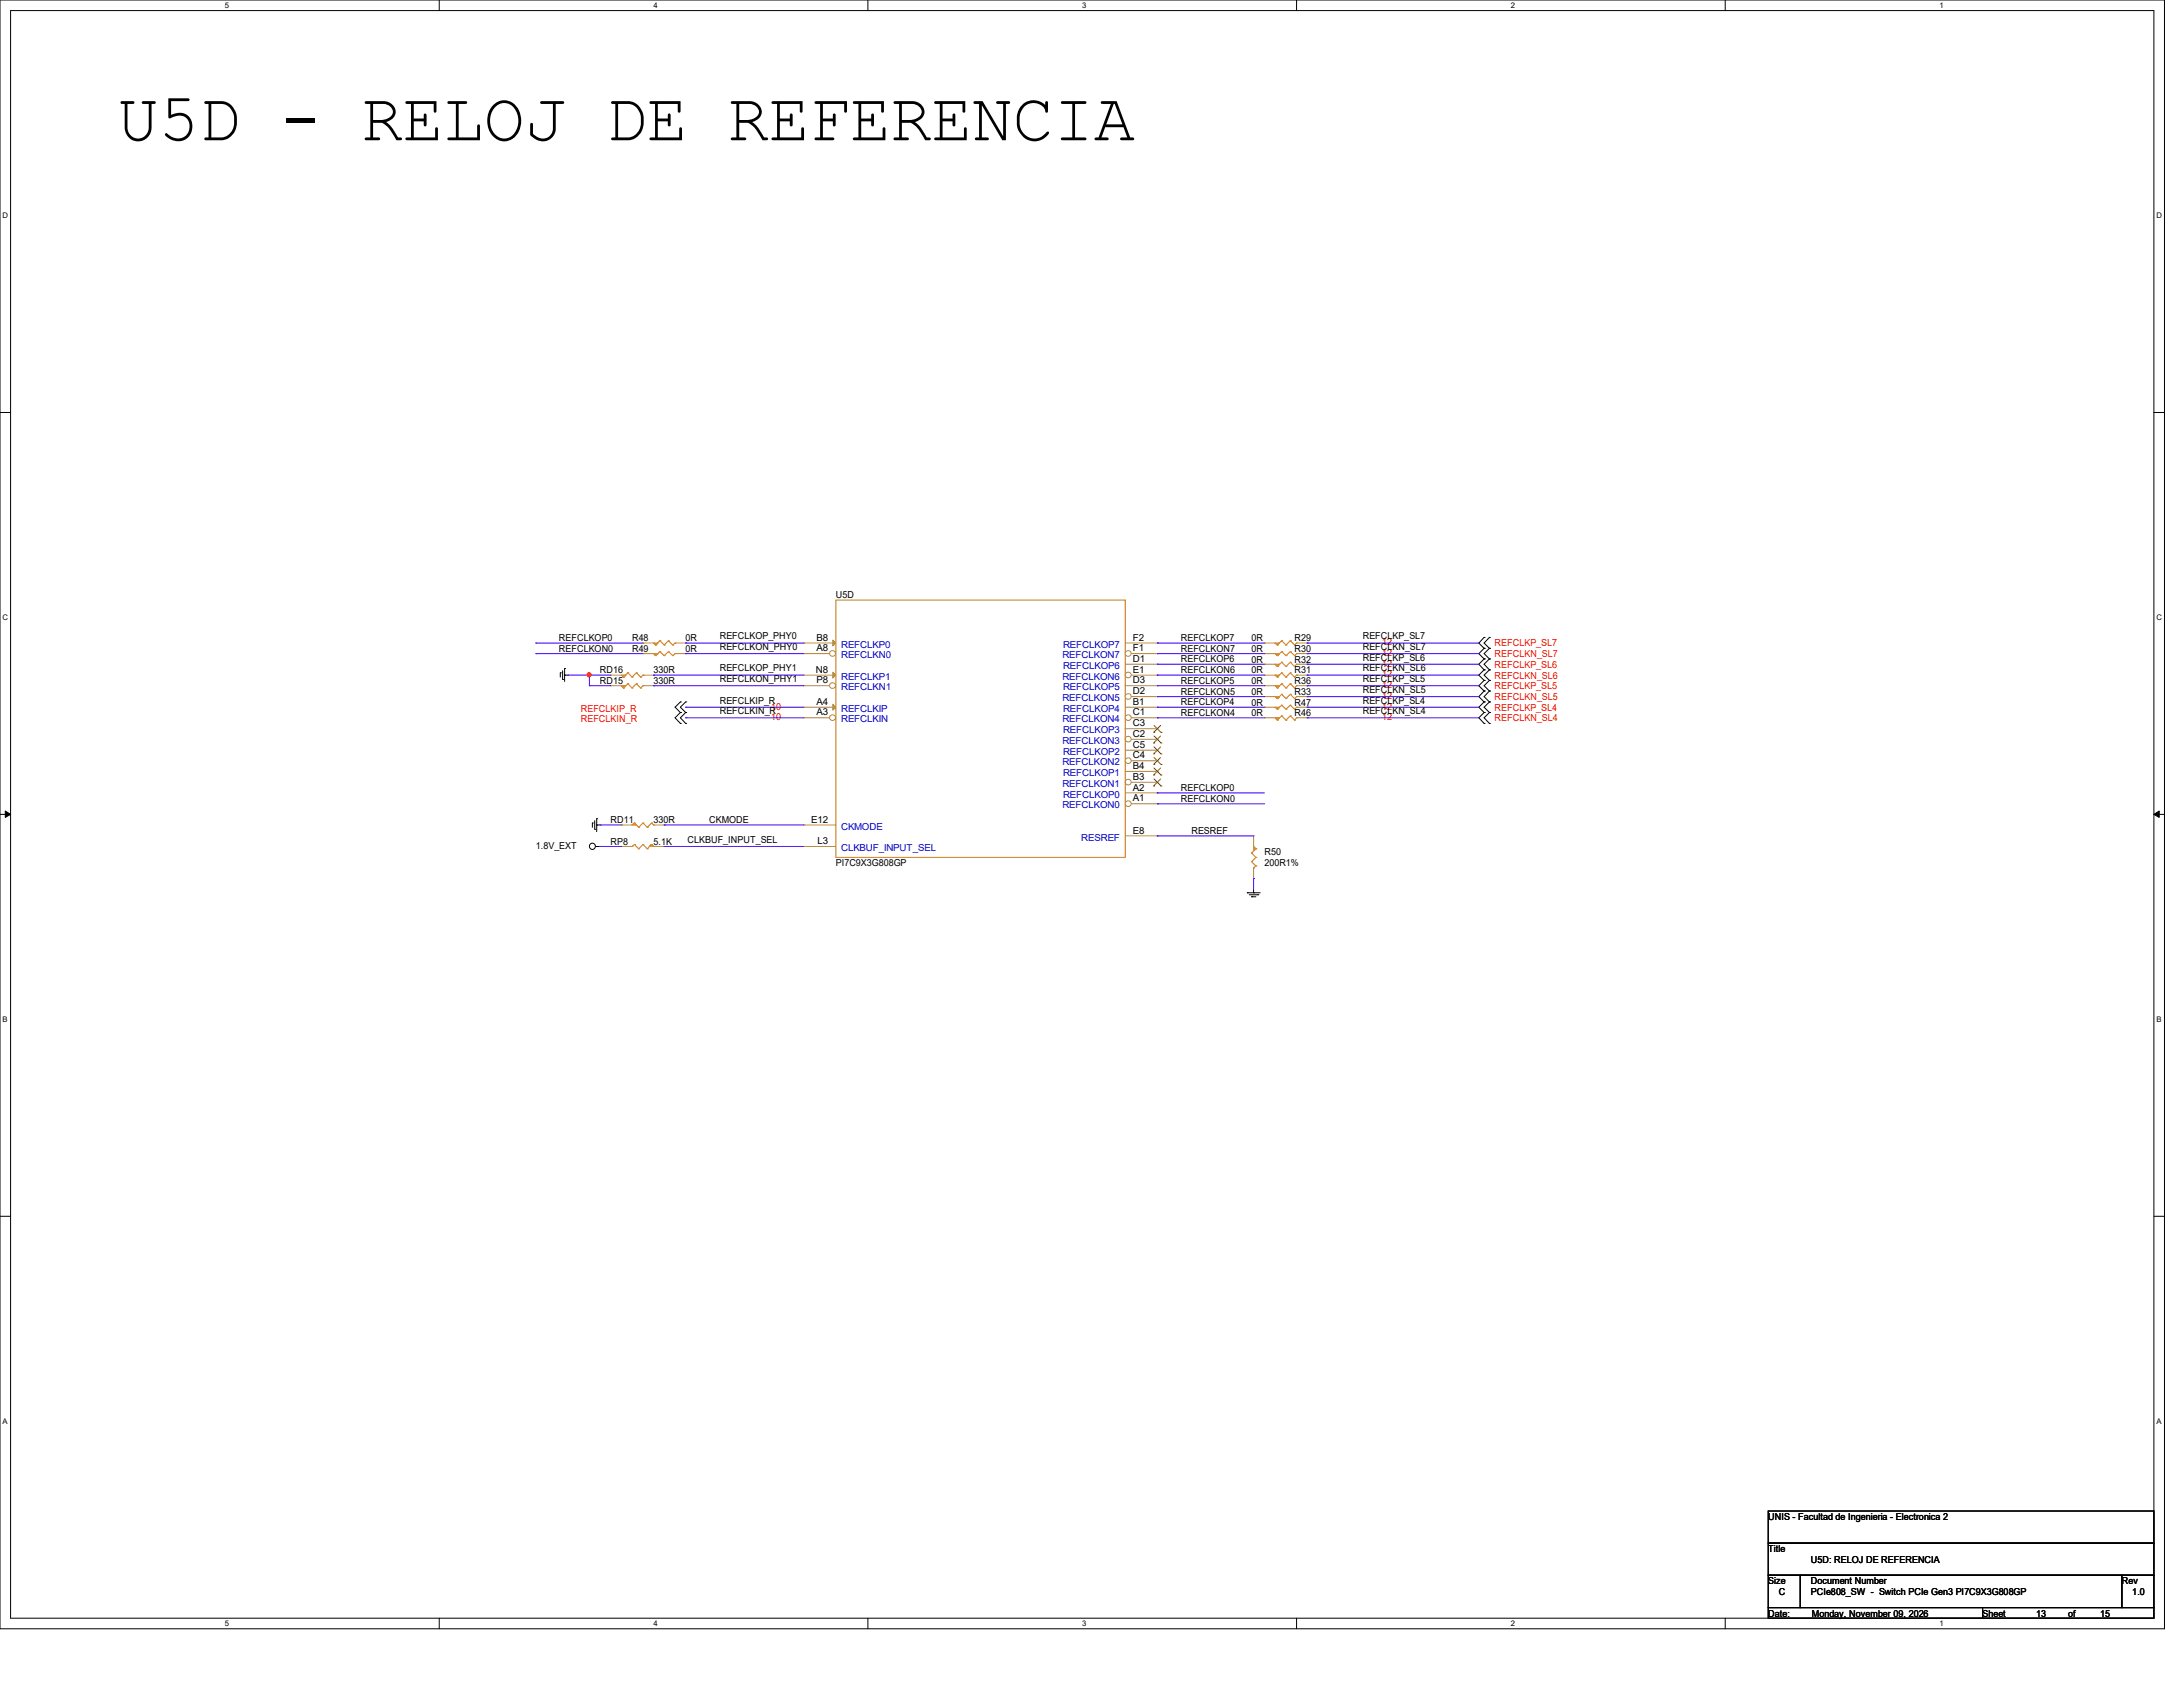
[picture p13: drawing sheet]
<svg xmlns="http://www.w3.org/2000/svg" width="279mm" height="216mm" viewBox="0 0 279 216" stroke-linecap="round" stroke-linejoin="round" font-family="sans-serif">
<defs><g id="words">
<text font-size="8.8" x="15.1" y="17.9">U5D - RELOJ DE REFERENCIA</text>
<g font-size="1.2">
<text x="107" y="76.6">U5D</text>
<text x="71.5" y="82">REFCLKOP0</text>
<text x="71.5" y="83.4">REFCLKON0</text>
<text x="80.9" y="83.4">R49</text>
<text x="80.9" y="82">R48</text>
<text x="87.8" y="83.4">0R</text>
<text x="87.8" y="82">0R</text>
<text x="92.1" y="81.8">REFCLKOP_PHY0</text>
<text x="92.1" y="83.2">REFCLKON_PHY0</text>
<text x="104.5" y="82">B8</text>
<text x="104.5" y="83.4">A8</text>
<text x="145" y="82">F2</text>
<text x="145" y="83.4">F1</text>
<text x="151.1" y="82">REFCLKOP7</text>
<text x="151.1" y="83.4">REFCLKON7</text>
<text x="160.2" y="82">0R</text>
<text x="160.2" y="83.4">0R</text>
<text x="165.7" y="82">R29</text>
<text x="165.7" y="83.4">R30</text>
<text x="174.4" y="81.8">REFCLKP_SL7</text>
<text x="174.4" y="83.2">REFCLKN_SL7</text>
<text x="76.8" y="87.5">RD15</text>
<text x="76.8" y="86.1">RD16</text>
<text x="83.6" y="87.5">330R</text>
<text x="83.6" y="86.1">330R</text>
<text x="92.1" y="85.9">REFCLKOP_PHY1</text>
<text x="92.1" y="87.3">REFCLKON_PHY1</text>
<text x="104.4" y="86.1">N8</text>
<text x="104.5" y="87.5">P8</text>
<text x="145" y="84.7">D1</text>
<text x="145" y="86.1">E1</text>
<text x="145" y="87.5">D3</text>
<text x="145" y="88.9">D2</text>
<text x="151.1" y="84.8">REFCLKOP6</text>
<text x="151.1" y="86.1">REFCLKON6</text>
<text x="151.1" y="87.5">REFCLKOP5</text>
<text x="151.1" y="88.9">REFCLKON5</text>
<text x="160.2" y="84.8">0R</text>
<text x="160.2" y="87.5">0R</text>
<text x="160.2" y="86.1">0R</text>
<text x="160.2" y="88.9">0R</text>
<text x="165.7" y="84.8">R32</text>
<text x="165.7" y="87.5">R36</text>
<text x="165.7" y="86.1">R31</text>
<text x="165.7" y="88.9">R33</text>
<text x="174.4" y="84.5">REFCLKP_SL6</text>
<text x="174.4" y="85.9">REFCLKN_SL6</text>
<text x="174.4" y="87.3">REFCLKP_SL5</text>
<text x="174.4" y="88.7">REFCLKN_SL5</text>
<text x="92.1" y="90">REFCLKIP_R</text>
<text x="92.1" y="91.4">REFCLKIN_R</text>
<text x="104.5" y="90.2">A4</text>
<text x="104.5" y="91.6">A3</text>
<text x="145" y="90.2">B1</text>
<text x="145" y="91.6">C1</text>
<text x="145" y="93">C3</text>
<text x="145" y="94.3">C2</text>
<text x="145" y="95.7">C5</text>
<text x="151.1" y="90.3">REFCLKOP4</text>
<text x="151.1" y="91.6">REFCLKON4</text>
<text x="160.2" y="90.3">0R</text>
<text x="160.2" y="91.7">0R</text>
<text x="165.7" y="90.3">R47</text>
<text x="165.7" y="91.7">R46</text>
<text x="174.4" y="90">REFCLKP_SL4</text>
<text x="174.4" y="91.4">REFCLKN_SL4</text>
<text x="145" y="97.1">C4</text>
<text x="145" y="98.4">B4</text>
<text x="145" y="99.8">B3</text>
<text x="145" y="101.2">A2</text>
<text x="151.1" y="101.2">REFCLKOP0</text>
<text x="78.1" y="105.4">RD11</text>
<text x="83.6" y="105.4">330R</text>
<text x="88" y="107.9">CLKBUF_INPUT_SEL</text>
<text x="90.8" y="105.3">CKMODE</text>
<text x="103.8" y="105.3">E12</text>
<text x="145" y="102.6">A1</text>
<text x="145" y="106.7">E8</text>
<text x="151.1" y="102.6">REFCLKON0</text>
<text x="152.5" y="106.7">RESREF</text>
<text x="68.6" y="108.7">1.8V_EXT</text>
<text x="78.1" y="108.1">RP8</text>
<text x="83.6" y="108.1">5.1K</text>
<text x="104.6" y="108">L3</text>
<text x="107" y="110.9">PI7C9X3G808GP</text>
<text x="161.8" y="109.5">R50</text>
<text x="161.8" y="110.9">200R1%</text>
<text x="226.3" y="194.5">UNIS - Facultad de Ingenieria - Electronica 2</text>
<text x="226.3" y="198.6">Title</text>
<text x="226.3" y="202.7">Size</text>
<text x="231.8" y="200">U5D: RELOJ DE REFERENCIA</text>
<text x="231.8" y="202.7">Document Number</text>
<text x="271.6" y="202.7">Rev</text>
<text x="226.3" y="206.9">Date:</text>
<text x="227.7" y="204.1">C</text>
<text x="231.8" y="204.1">PCIe808_SW - Switch PCIe Gen3 PI7C9X3G808GP</text>
<text x="231.9" y="206.9">Monday, November 09, 2026</text>
<text x="253.7" y="206.9">Sheet</text>
<text x="260.6" y="206.9">13</text>
<text x="264.7" y="206.9">of</text>
<text x="268.8" y="206.9">15</text>
<text x="272.9" y="204.1">1.0</text>
</g>
<g font-size="1.2" fill="#00c">
<text x="107.6" y="82.9">REFCLKP0</text>
<text x="136.1" y="82.9">REFCLKOP7</text>
<text x="107.6" y="84.2">REFCLKN0</text>
<text x="107.6" y="87">REFCLKP1</text>
<text x="107.6" y="88.3">REFCLKN1</text>
<text x="136" y="84.2">REFCLKON7</text>
<text x="136" y="87">REFCLKON6</text>
<text x="136" y="89.7">REFCLKON5</text>
<text x="136.1" y="85.6">REFCLKOP6</text>
<text x="136.1" y="88.3">REFCLKOP5</text>
<text x="107.6" y="91.1">REFCLKIP</text>
<text x="107.6" y="92.5">REFCLKIN</text>
<text x="136" y="92.5">REFCLKON4</text>
<text x="136" y="95.2">REFCLKON3</text>
<text x="136.1" y="91.1">REFCLKOP4</text>
<text x="136.1" y="93.9">REFCLKOP3</text>
<text x="136" y="98">REFCLKON2</text>
<text x="136" y="100.7">REFCLKON1</text>
<text x="136.1" y="96.6">REFCLKOP2</text>
<text x="136.1" y="99.3">REFCLKOP1</text>
<text x="107.6" y="106.2">CKMODE</text>
<text x="136" y="103.5">REFCLKON0</text>
<text x="136.1" y="102.1">REFCLKOP0</text>
<text x="138.4" y="107.6">RESREF</text>
<text x="107.6" y="108.9">CLKBUF_INPUT_SEL</text>
</g>
<g font-size="1.2" fill="#f00">
<text x="176.9" y="82.6">12</text>
<text x="176.9" y="84">12</text>
<text x="191.3" y="82.7">REFCLKP_SL7</text>
<text x="176.9" y="85.3">12</text>
<text x="176.9" y="86.7">12</text>
<text x="176.9" y="88.1">12</text>
<text x="176.9" y="89.4">12</text>
<text x="191.3" y="84.1">REFCLKN_SL7</text>
<text x="191.3" y="85.5">REFCLKP_SL6</text>
<text x="191.3" y="86.9">REFCLKN_SL6</text>
<text x="191.3" y="88.2">REFCLKP_SL5</text>
<text x="191.3" y="89.6">REFCLKN_SL5</text>
<text x="74.3" y="91.1">REFCLKIP_R</text>
<text x="74.3" y="92.5">REFCLKIN_R</text>
<text x="98.7" y="90.8">10</text>
<text x="98.7" y="92.2">10</text>
<text x="176.9" y="90.8">12</text>
<text x="176.9" y="92.2">12</text>
<text x="191.3" y="91">REFCLKP_SL4</text>
<text x="191.3" y="92.3">REFCLKN_SL4</text>
</g>
<g font-size="1">
<text x="28.8" y="1">5</text>
<text x="83.7" y="1">4</text>
<text x="138.5" y="1">3</text>
<text x="193.4" y="1">2</text>
<text x="248.2" y="1">1</text>
<text x=".3" y="27.9">D</text>
<text x="276" y="27.9">D</text>
<text x=".3" y="79.4">C</text>
<text x="276" y="79.4">C</text>
<text x=".3" y="130.8">B</text>
<text x="276" y="130.8">B</text>
<text x=".3" y="182.2">A</text>
<text x="276" y="182.2">A</text>
<text x="28.8" y="208.1">5</text>
<text x="83.7" y="208.1">4</text>
<text x="138.5" y="208.1">3</text>
<text x="193.4" y="208.1">2</text>
<text x="248.2" y="208.1">1</text>
</g>
</g></defs>
<path d="M0 0h277v208.4h-277zM1.4 1.4h274.3v205.7h-274.3z" fill="none" stroke="#000" stroke-width=".13"/>
<g fill="#fff">
<path d="M28.8 .1h.5v1.1h-.5z"/>
<path d="M28.8 207.2h.5v1.1h-.5z"/>
</g>
<path d="M56.2 0v1.4M56.2 207.1v1.3" fill="none" stroke="#000" stroke-width=".13"/>
<g fill="#fff">
<path d="M83.7 .1h.5v1.1h-.5z"/>
<path d="M83.7 207.2h.5v1.1h-.5z"/>
</g>
<path d="M111.1 0v1.4M111.1 207.1v1.3" fill="none" stroke="#000" stroke-width=".13"/>
<g fill="#fff">
<path d="M138.5 .1h.6v1.1h-.6z"/>
<path d="M138.5 207.2h.6v1.1h-.6z"/>
</g>
<path d="M165.9 0v1.4M165.9 207.1v1.3" fill="none" stroke="#000" stroke-width=".13"/>
<g fill="#fff">
<path d="M193.4 .1h.5v1.1h-.5z"/>
<path d="M193.4 207.2h.5v1.1h-.5z"/>
</g>
<path d="M220.8 0v1.4M220.8 207.1v1.3" fill="none" stroke="#000" stroke-width=".13"/>
<g fill="#fff">
<path d="M248.2 .1h.6v1.1h-.6z"/>
<path d="M248.2 207.2h.6v1.1h-.6z"/>
<path d="M.3 27.1h.8v1.1h-.8z"/>
<path d="M276 27.1h.7v1.1h-.7z"/>
<path d="M.3 78.5h.8v1.1h-.8z"/>
<path d="M276 78.5h.7v1.1h-.7z"/>
</g>
<path d="M0 52.8h1.4M275.7 52.8h1.3" fill="none" stroke="#000" stroke-width=".13"/>
<g fill="#fff">
<path d="M.3 129.9h.7v1.1h-.7z"/>
<path d="M276 129.9h.6v1.1h-.6z"/>
</g>
<path d="M0 104.2h1.4M275.7 104.2h1.3" fill="none" stroke="#000" stroke-width=".13"/>
<path d="M.7 103.8l.7 .4-.7 .4zM275.7 104.2l.7-.4v.8z" fill="#000" stroke="#000" stroke-width=".13"/>
<g fill="#fff">
<path d="M.3 181.4h.7v1.1h-.7z"/>
<path d="M276 181.4h.6v1.1h-.6z"/>
</g>
<g fill="none" stroke="#000" stroke-width=".13">
<path d="M71.7 86.1h.1M71.7 86.1v.6M72 87h.1M72 85.9v1.1M72.3 86.4h.1M72.3 85.6h.1M72.3 86.4h.4M72.3 85.6v1.6M87.1 89.8h.1M87.1 91.2h.1M87.1 92.6h.1M87.1 89.8l-.7 .7 .7 .7"/>
<path d="M87.1 91.2l-.7 .7 .7 .7M87.8 89.8h.1M87.8 91.2h.1M87.8 92.6h.1M87.8 89.8l-.7 .7 .7 .7M87.8 91.2l-.7 .7 .7 .7M189.9 81.6h.1M189.9 83h.1M189.9 84.3h.1M189.9 85.7h.1M189.9 87.1h.1M189.9 88.4h.1"/>
<path d="M189.9 89.8h.1M189.9 91.2h.1M189.9 92.6h.1M189.9 81.6l-.6 .7 .6 .7M189.9 83l-.6 .7 .6 .6M189.9 84.3l-.6 .7 .6 .7M189.9 85.7l-.6 .7 .6 .7M189.9 87.1l-.6 .7 .6 .6M189.9 88.4l-.6 .8 .6 .6M189.9 89.8l-.6 .7 .6 .7M189.9 91.2l-.6 .7 .6 .7M190.6 83h.1"/>
<path d="M190.6 81.6h.1M190.6 84.3h.1M190.6 85.7h.1M190.6 87.1h.1M190.6 88.4h.1M190.6 89.8h.1M190.6 91.2h.1M190.6 92.6h.1M190.6 81.6l-.7 .7 .7 .7M190.6 83l-.7 .7 .7 .6M190.6 84.3l-.7 .7 .7 .7M190.6 85.7l-.7 .7 .7 .7"/>
<path d="M190.6 87.1l-.7 .7 .7 .6M190.6 88.4l-.7 .8 .7 .6M190.6 89.8l-.7 .7 .7 .7M190.6 91.2l-.7 .7 .7 .7M75.8 105.3h.1M75.8 105.3v.6M76.1 106.1h.1M76.1 105v1.1M76.2 108.3h.6M76.4 105.6h.1M76.4 104.8h.1M76.4 105.6h.4"/>
<path d="M76.4 104.8v1.6M76.8 108.3h.1M159.6 114.3h.1M159.6 114.3h1.7M159.9 114.5h1.1M160.2 114.8h.1M160.2 114.8h.5M160.4 114.3h.1M160.4 113.8v.5M161 114.5h.1M0 155.7h1.4M275.7 155.7h1.3"/>
<path d="M226.3 193.4h49.4v4.1h-49.4zM226.3 197.5h49.4v4.1h-49.4zM226.3 201.6h4.1v4.1h-4.1zM226.3 205.7h27.4v1.4h-27.4zM230.4 201.6h41.2v4.1h-41.2zM253.7 205.7h22v1.4h-22zM271.6 201.6h4.1v4.1h-4.1z"/>
<circle cx="75.8" cy="108.3" r=".39"/>
</g>
<g fill="none" stroke="#cc8006" stroke-width=".13">
<path d="M107 76.8h37v32.9h-37zM79.5 87.8l.3 .3M79.5 86.4l.3 .3M79.8 88.1h.1M79.8 86.7h.1M80.3 87.5h.1M80.3 86.1h.1M80.3 87.5l-.5 .6M80.3 87.5l.6 .6M80.3 86.1l-.5 .6M80.3 86.1l.6 .6M80.9 88.1h.1"/>
<path d="M80.9 86.7h.1M81.4 87.5h.1M81.4 86.1h.1M81.4 87.5l-.5 .6M81.4 87.5l.6 .6M81.4 86.1l-.5 .6M81.4 86.1l.6 .6M82 88.1h.1M82 86.7h.1M82.3 87.8h.1M82.3 86.4h.1M82.3 87.8l-.3 .3"/>
<path d="M82.3 86.4l-.3 .3M83.7 83.7l.2 .2M83.9 83.9h.1M84.5 83.4h.1M84.5 83.4l-.6 .5M84.5 83.4l.5 .5M85 83.9h.1M85.6 83.4h.1M85.6 83.4l-.6 .5M85.6 83.4l.5 .5M86.1 83.9h.1M86.4 83.7h.1"/>
<path d="M86.4 83.7l-.3 .2M163.2 82.3l.3 .2M163.2 85l.3 .3M163.2 90.5l.3 .3M163.2 87.8l.3 .3M163.2 83.7l.3 .2M163.2 86.4l.3 .3M163.5 82.5h.1M163.5 85.3h.1M163.5 90.8h.1M163.5 88.1h.1M163.5 83.9h.1"/>
<path d="M163.5 86.7h.1M164 82h.1M164 84.8h.1M164 90.3h.1M164 87.5h.1M164 83.4h.1M164 86.1h.1M164 82l-.5 .5M164 82l.6 .5M164 84.8l-.5 .5M164 84.8l.6 .5M164 90.3l-.5 .5"/>
<path d="M164 90.3l.6 .5M164 87.5l-.5 .6M164 87.5l.6 .6M164 83.4l-.5 .5M164 83.4l.6 .5M164 86.1l-.5 .6M164 86.1l.6 .6M164.6 82.5h.1M164.6 85.3h.1M164.6 90.8h.1M164.6 88.1h.1M164.6 83.9h.1"/>
<path d="M164.6 86.7h.1M165.1 82h.1M165.1 84.8h.1M165.1 90.3h.1M165.1 87.5h.1M165.1 83.4h.1M165.1 86.1h.1M165.1 82l-.5 .5M165.1 82l.6 .5M165.1 84.8l-.5 .5M165.1 84.8l.6 .5M165.1 90.3l-.5 .5"/>
<path d="M165.1 90.3l.6 .5M165.1 87.5l-.5 .6M165.1 87.5l.6 .6M165.1 83.4l-.5 .5M165.1 83.4l.6 .5M165.1 86.1l-.5 .6M165.1 86.1l.6 .6M165.7 82.5h.1M165.7 85.3h.1M165.7 90.8h.1M165.7 88.1h.1M165.7 83.9h.1"/>
<path d="M165.7 86.7h.1M165.9 82.3h.1M165.9 85h.1M165.9 90.5h.1M165.9 87.8h.1M165.9 83.7h.1M165.9 86.4h.1M165.9 82.3l-.2 .2M165.9 85l-.2 .3M165.9 90.5l-.2 .3M165.9 87.8l-.2 .3M165.9 83.7l-.2 .2"/>
<path d="M165.9 86.4l-.2 .3M80.9 108.3h.1M81.2 108.1h.1M81.2 108.1l.5 .5M81.2 108.1l-.3 .2M81.7 108.6h.1M82.3 108.1h.1M82.3 108.1l.5 .5M82.3 108.1l-.6 .5M82.8 108.6h.1M83.4 108.1h.1M83.4 108.1l.3 .2"/>
<path d="M83.4 108.1l-.6 .5M160.2 109.2h.1M160.2 110.3h.1M160.2 109.2l.5 .5M160.2 110.3l.5 .5M160.4 111.1h.1M160.4 108.3l.3 .3M160.7 108.6h.1M160.7 109.7h.1M160.7 110.8h.1M160.7 108.6l-.5 .6M160.7 109.7l-.5 .6"/>
<path d="M160.7 110.8l-.3 .3"/>
</g>
<g fill="#cc8006" stroke="#cc8006" stroke-width=".13">
<path d="M163.2 82.3h.5l-.2 .2 .2-.2-.2 .2z" fill-rule="evenodd"/>
<path d="M163.2 85h.5l-.2 .3 .2-.3-.2 .3z" fill-rule="evenodd"/>
<path d="M79.5 87.8h.6l-.3 .3 .3-.3-.3 .3z" fill-rule="evenodd"/>
<path d="M83.1 108.3l.3-.2 .3 .2h-.6l.3-.2z" fill-rule="evenodd"/>
<path d="M83.7 83.7h.5l-.3 .2 .3-.2-.3 .2z" fill-rule="evenodd"/>
<path d="M163.2 90.5h.5l-.2 .3 .2-.3-.2 .3z" fill-rule="evenodd"/>
<path d="M163.2 87.8h.5l-.2 .3 .2-.3-.2 .3z" fill-rule="evenodd"/>
<path d="M160.4 108.3l.3 .3-.3 .3 .3-.3-.3 .3z" fill-rule="evenodd"/>
<path d="M79.5 86.4h.6l-.3 .3 .3-.3-.3 .3z" fill-rule="evenodd"/>
<path d="M163.2 83.7h.5l-.2 .2 .2-.2-.2 .2z" fill-rule="evenodd"/>
<path d="M163.2 86.4h.5l-.2 .3 .2-.3-.2 .3z" fill-rule="evenodd"/>
</g>
<g fill="none" stroke="#a84" stroke-width=".13">
<path d="M78.1 87.8h.1M78.1 86.4h.1M78.1 87.8h1.4M78.1 86.4h1.4M82.3 83.7h.1M82.3 87.8h1.4M82.3 83.7h1.4M82.3 86.4h1.4M83.7 87.8h.1M83.7 86.4h.1M86.4 83.7h1.4M87.8 83.7h.1"/>
<path d="M144 82.3h4.1M148.1 82.3h.1M161.8 82.3h.1M161.8 85h.1M161.8 90.5h.1M161.8 87.8h.1M161.8 83.7h.1M161.8 86.4h.1M161.8 82.3h1.4M161.8 85h1.4M161.8 87.8h1.4M161.8 83.7h1.4"/>
<path d="M161.8 90.5h1.4M161.8 86.4h1.4M165.9 82.3h1.4M165.9 85h1.4M165.9 87.8h1.4M165.9 83.7h1.4M165.9 90.5h1.4M165.9 86.4h1.4M167.3 82.3h.1M167.3 85h.1M167.3 90.5h.1M167.3 87.8h.1"/>
<path d="M167.3 83.7h.1M167.3 86.4h.1M79.5 108.3h.1M79.5 108.3h1.4M83.7 108.3h1.3M85 108.3h.1M160.4 107h.1M160.4 112.4h.1M160.4 107v1.3M160.4 111.1v1.3"/>
</g>
<circle cx="144.4" cy="83.6" r=".37" fill="#fff" stroke="#a84" stroke-width=".13"/>
<path d="M144 85h4.1M144.8 83.7h3.3M148.1 83.7h.1M148.1 85h.1" fill="none" stroke="#a84" stroke-width=".13"/>
<circle cx="144.4" cy="86.4" r=".37" fill="#fff" stroke="#a84" stroke-width=".13"/>
<path d="M144 87.8h4.1M144.8 86.4h3.3M148.1 86.4h.1M148.1 87.8h.1" fill="none" stroke="#a84" stroke-width=".13"/>
<circle cx="144.4" cy="89.1" r=".37" fill="#fff" stroke="#a84" stroke-width=".13"/>
<path d="M144 90.5h4.1M144.8 89.2h3.3M148.1 89.2h.1M148.1 90.5h.1" fill="none" stroke="#a84" stroke-width=".13"/>
<circle cx="144.4" cy="91.8" r=".37" fill="#fff" stroke="#a84" stroke-width=".13"/>
<path d="M144 93.3h4.1M144.8 91.9h3.3M148.1 91.9h.1M148.1 93.3h.1" fill="none" stroke="#a84" stroke-width=".13"/>
<path d="M147.7 93.7h.1M147.7 92.8l.9 .9M148.5 92.8l-.8 .9M148.6 93.7h.1" fill="none" stroke="#804000" stroke-width=".13"/>
<circle cx="144.4" cy="94.6" r=".37" fill="#fff" stroke="#a84" stroke-width=".13"/>
<path d="M144 96h4.1M144.8 94.6h3.3M148.1 94.6h.1M148.1 96h.1" fill="none" stroke="#a84" stroke-width=".13"/>
<path d="M147.7 95.1h.1M147.7 96.5h.1M147.7 94.2l.9 .9M147.7 95.6l.9 .9M148.5 94.2l-.8 .9M148.5 95.6l-.8 .9M148.6 95.1h.1M148.6 96.5h.1" fill="none" stroke="#804000" stroke-width=".13"/>
<circle cx="144.4" cy="97.3" r=".37" fill="#fff" stroke="#a84" stroke-width=".13"/>
<path d="M144 98.7h4.1M144.8 97.4h3.3M148.1 97.4h.1M148.1 98.7h.1" fill="none" stroke="#a84" stroke-width=".13"/>
<path d="M147.7 97.8h.1M147.7 99.2h.1M147.7 96.9l.9 .9M147.7 98.3l.9 .9M148.5 96.9l-.8 .9M148.5 98.3l-.8 .9M148.6 97.8h.1M148.6 99.2h.1" fill="none" stroke="#804000" stroke-width=".13"/>
<circle cx="144.4" cy="100.1" r=".37" fill="#fff" stroke="#a84" stroke-width=".13"/>
<path d="M144 101.5h4.1M144.8 100.1h3.3M148.1 100.1h.1M148.1 101.5h.1" fill="none" stroke="#a84" stroke-width=".13"/>
<path d="M147.7 99.7l.9 .9M148.5 99.7l-.8 .9M147.7 100.6h.1M148.6 100.6h.1" fill="none" stroke="#804000" stroke-width=".13"/>
<circle cx="144.4" cy="102.8" r=".37" fill="#fff" stroke="#a84" stroke-width=".13"/>
<path d="M102.9 82.3h.1M102.9 82.3h4.1M144.8 102.9h3.3M148.1 102.9h.1" fill="none" stroke="#a84" stroke-width=".13"/>
<path d="M106.6 81.9l.4 .4-.4 .4z" fill="#a84" stroke="#a84" stroke-width=".13"/>
<circle cx="106.6" cy="83.6" r=".37" fill="#fff" stroke="#a84" stroke-width=".13"/>
<path d="M102.9 83.7h.1M102.9 86.4h.1M102.9 83.7h3.3M102.9 86.4h4.1" fill="none" stroke="#a84" stroke-width=".13"/>
<path d="M106.6 86l.4 .4-.4 .4z" fill="#a84" stroke="#a84" stroke-width=".13"/>
<circle cx="106.6" cy="87.7" r=".37" fill="#fff" stroke="#a84" stroke-width=".13"/>
<path d="M102.9 87.8h.1M102.9 90.5h.1M102.9 87.8h3.3M102.9 90.5h4.1M144 107h4.1M148.1 107h.1" fill="none" stroke="#a84" stroke-width=".13"/>
<path d="M106.6 90.1l.4 .4-.4 .4z" fill="#a84" stroke="#a84" stroke-width=".13"/>
<circle cx="106.6" cy="91.8" r=".37" fill="#fff" stroke="#a84" stroke-width=".13"/>
<g fill="none" stroke="#a84" stroke-width=".13">
<path d="M82.3 82.3h.1M82.3 82.3h1.4M86.4 82.3h1.4M87.8 82.3h.1M102.9 91.9h.1M102.9 91.9h3.3M161.8 89.2h.1M161.8 91.9h.1M161.8 91.9h1.4M161.8 89.2h1.4M165.9 91.9h1.4M165.9 89.2h1.4"/>
<path d="M167.3 89.2h.1M167.3 91.9h.1M79.5 105.6h.1M79.5 105.6h1.4M83.7 105.6h1.3M85 105.6h.1M102.9 108.3h.1M102.9 105.6h.1M102.9 108.3h4.1M102.9 105.6h4.1"/>
</g>
<g fill="none" stroke="#cc8006" stroke-width=".13">
<path d="M83.7 82.3l.2 .2M83.9 82.5h.1M84.5 82h.1M84.5 82l-.6 .5M84.5 82l.5 .5M85 82.5h.1M85.6 82h.1M85.6 82l-.6 .5M85.6 82l.5 .5M86.1 82.5h.1M86.4 82.3h.1M86.4 82.3l-.3 .2"/>
<path d="M163.2 89.2l.3 .2M163.2 91.9l.3 .3M163.5 89.4h.1M163.5 92.2h.1M164 88.9h.1M164 91.6h.1M164 88.9l-.5 .5M164 88.9l.6 .5M164 91.6l-.5 .6M164 91.6l.6 .6M164.6 89.4h.1M164.6 92.2h.1"/>
<path d="M165.1 88.9h.1M165.1 91.6h.1M165.1 88.9l-.5 .5M165.1 88.9l.6 .5M165.1 91.6l-.5 .6M165.1 91.6l.6 .6M165.7 89.4h.1M165.7 92.2h.1M165.9 89.2h.1M165.9 91.9h.1M165.9 89.2l-.2 .2M165.9 91.9l-.2 .3"/>
<path d="M81.2 105.3h.1M81.2 105.3l-.3 .3M81.2 105.3l.5 .6M81.7 105.9h.1M82.3 105.3h.1M82.3 105.3l-.6 .6M82.3 105.3l.5 .6M82.8 105.9h.1M83.4 105.3h.1M83.4 105.3l-.6 .6M83.4 105.3l.3 .3M83.7 105.6h.1"/>
</g>
<g fill="#cc8006" stroke="#cc8006" stroke-width=".13">
<path d="M80.9 105.6l.3-.3 .2 .3-.2-.3 .2 .3z" fill-rule="evenodd"/>
<path d="M83.7 82.3h.5l-.3 .2 .3-.2-.3 .2z" fill-rule="evenodd"/>
<path d="M163.2 89.2h.5l-.2 .2 .2-.2-.2 .2z" fill-rule="evenodd"/>
<path d="M163.2 91.9h.5l-.2 .3 .2-.3-.2 .3z" fill-rule="evenodd"/>
</g>
<g fill="none" stroke="#4200ff" stroke-width=".13">
<path d="M68.6 82.3h.1M68.6 83.7h.1M68.6 82.3h13.7M68.6 83.7h13.7M72.7 86.4h.1M72.7 86.4h5.4M75.4 86.4h.1M75.4 87.8h.1M75.4 86.4v1.4M75.4 87.8h2.7M83.7 86.4h.1M83.7 87.8h.1"/>
<path d="M83.7 86.4h19.2M83.7 87.8h19.2M87.8 82.3h.1M87.8 83.7h.1M87.8 90.5h.1M87.8 91.9h.1M87.8 82.3h15.1M87.8 83.7h15.1M87.8 90.5h15.1M87.8 91.9h15.1M148.1 82.3h.1M148.1 83.7h.1"/>
<path d="M148.1 85h.1M148.1 86.4h.1M148.1 87.8h.1M148.1 89.2h.1M148.1 90.5h.1M148.1 91.9h.1M148.1 82.3h13.7M148.1 83.7h13.7M148.1 85h13.7M148.1 86.4h13.7M148.1 87.8h13.7M148.1 89.2h13.7"/>
<path d="M148.1 90.5h13.7M148.1 91.9h13.7M167.3 82.3h.1M167.3 83.7h.1M167.3 85h.1M167.3 86.4h.1M167.3 87.8h.1M167.3 89.2h.1M167.3 90.5h.1M167.3 91.9h.1M167.3 82.3h22M167.3 83.7h22"/>
<path d="M167.3 85h22M167.3 86.4h22M167.3 87.8h22M167.3 89.2h22M167.3 90.5h22M167.3 91.9h22M76.8 105.6h.1M76.8 108.3h.1M76.8 105.6h2.7M76.8 108.3h2.7M85 105.6h.1M85 108.3h.1"/>
<path d="M85 105.6h17.9M85 108.3h17.9M148.1 101.5h.1M148.1 102.9h.1M148.1 107h.1M148.1 101.5h13.7M148.1 102.9h13.7M148.1 107h12.3M160.4 112.4h.1M160.4 112.4v1.4"/>
</g>
<circle cx="75.4" cy="86.4" r=".25" fill="#f00" stroke="#f00" stroke-width=".13"/>
<use href="#words"/>
</svg>
